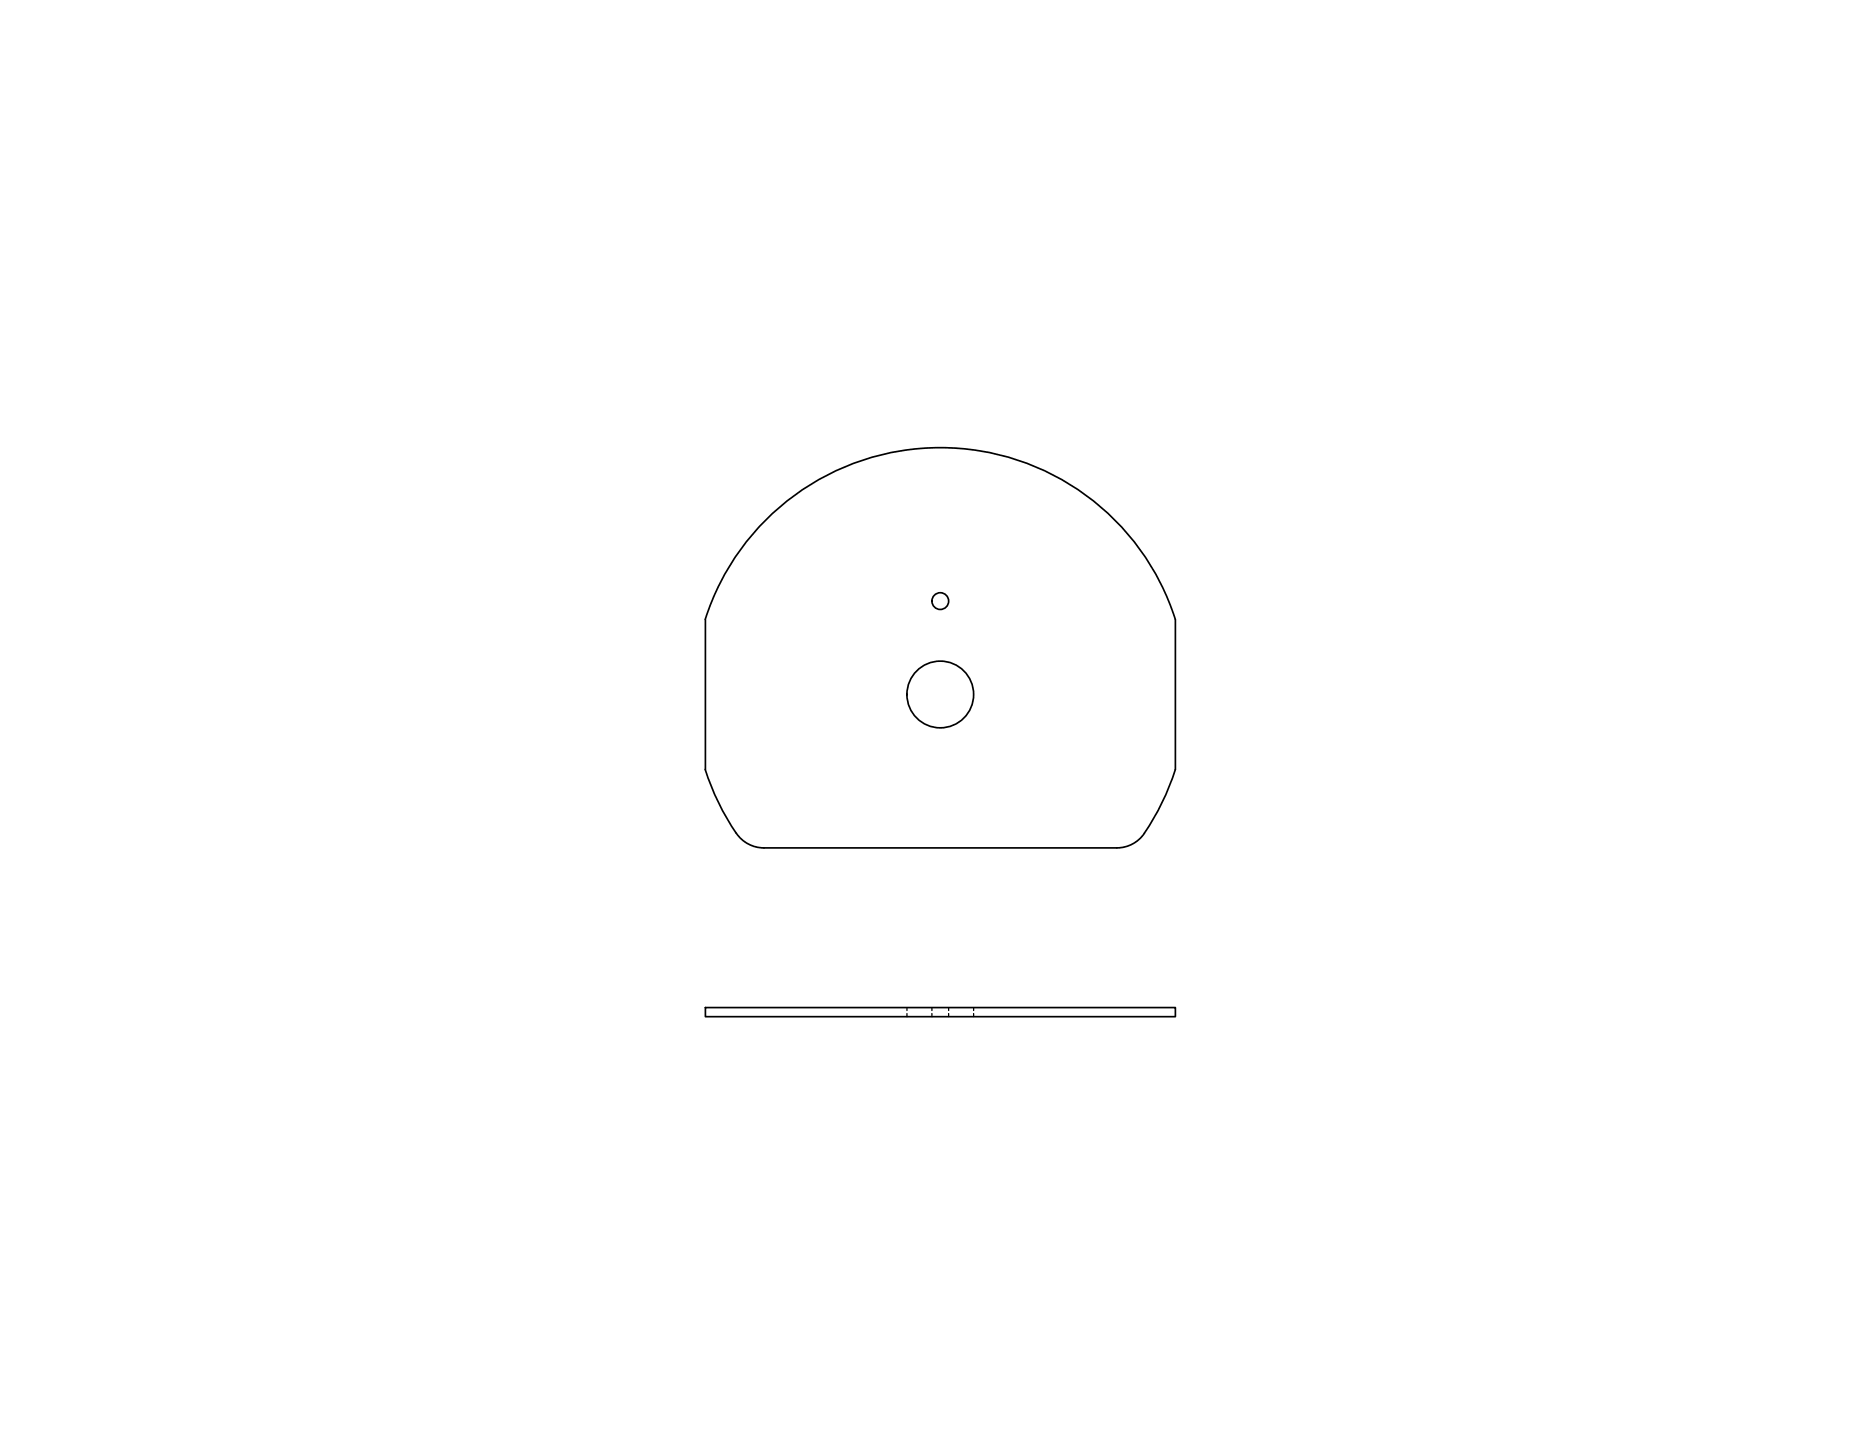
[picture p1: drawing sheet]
<svg xmlns="http://www.w3.org/2000/svg" width="559mm" height="432mm" viewBox="0 0 559 432" stroke-linecap="round" stroke-linejoin="round" font-family="sans-serif">
<!-- layer: Hidden (ANSI) -->
<path d="M272 302.1v.9M272 303.9v1M279.5 302.1v.9M279.5 303.9v1M284.5 302.1v.9M284.5 303.9v1M292 302.1v.9M292 303.9v1" fill="none" stroke="#000" stroke-width=".38"/>
<!-- layer: Visible (ANSI) -->
<g fill="none" stroke="#000" stroke-width=".51">
<path d="M211.5 185.8a74 74 0 0 1 70.5-51.6 74 74 0 0 1 70.5 51.6M211.6 185.8v45M352.6 185.8v45M211.5 230.7a66.8 66.8 0 0 0 10.6 20.7 10 10 0 0 0 7 2.9M352.5 230.7a74 74 0 0 1-9.3 19.2M343.3 249.9a10 10 0 0 1-8.3 4.4h-105.9M211.6 302.1h141v2.8h-141z"/>
<circle cx="282" cy="180.2" r="2.51"/>
<circle cx="282" cy="208.2" r="10"/>
</g>
</svg>
